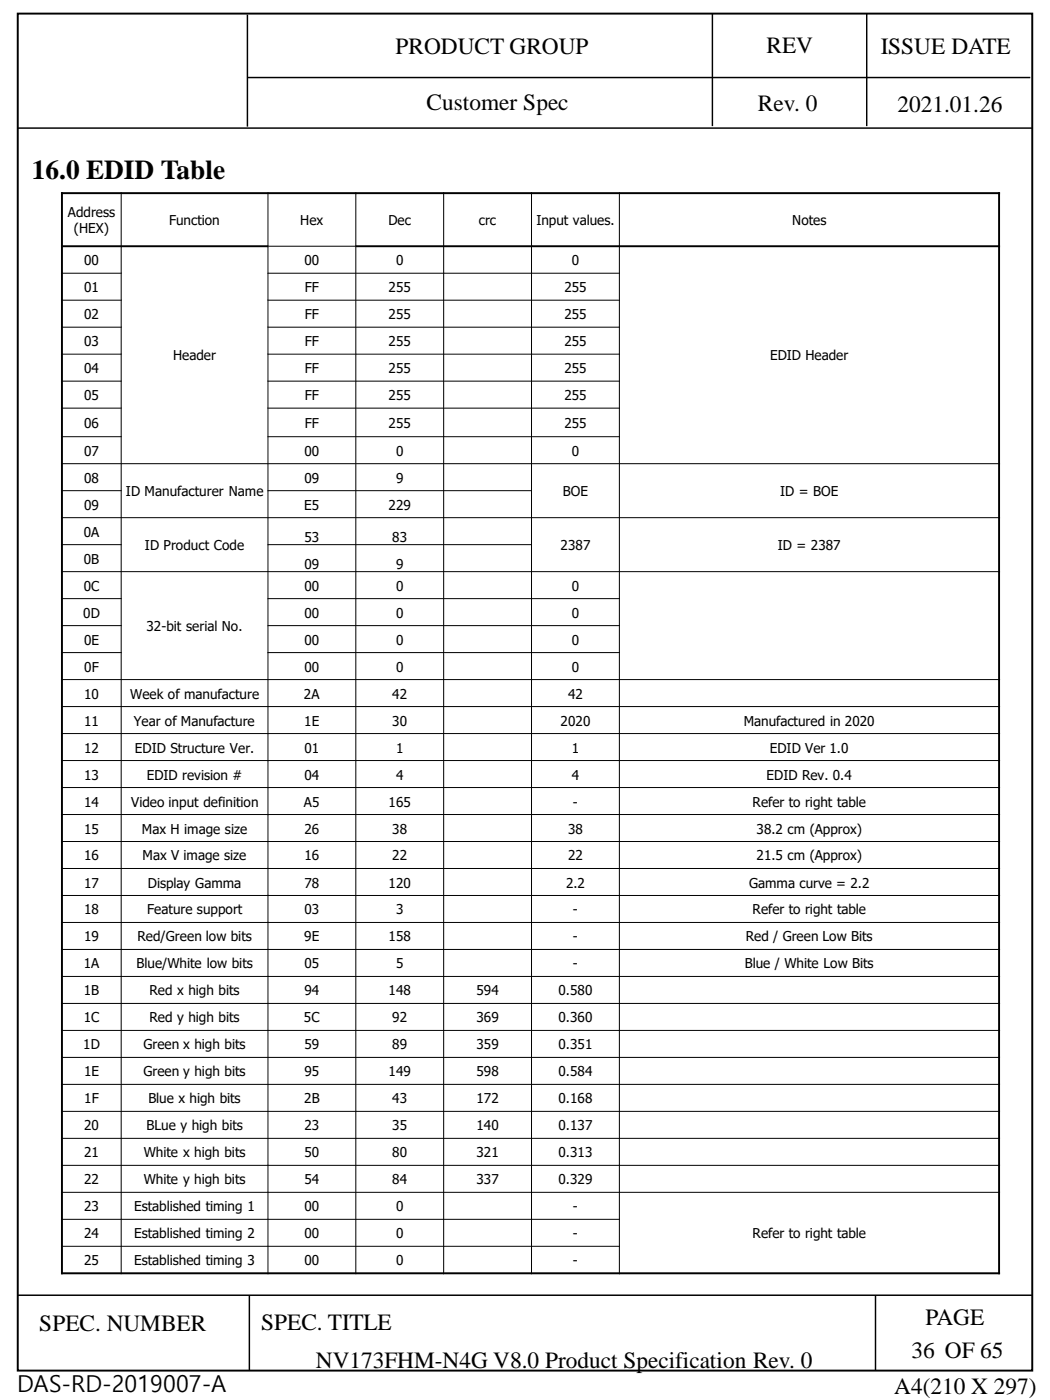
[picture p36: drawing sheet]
<svg xmlns="http://www.w3.org/2000/svg" width="190mm" height="254mm" viewBox="0 0 190 254" stroke-linecap="round" stroke-linejoin="round" font-family="sans-serif">
<defs><g id="words">
<text font-size="5" x="5.8" y="32.6">16.0 EDID Table</text>
<g font-size="4.2">
<text x="71.7" y="9.9">PRODUCT GROUP</text>
<text x="139.1" y="9.6">REV</text>
<text x="159.8" y="9.8">ISSUE DATE</text>
<text x="77.4" y="20">Customer Spec</text>
<text x="137.5" y="20.1">Rev. 0</text>
<text x="162.8" y="20.4">2021.01.26</text>
<text x="7.1" y="241.5">SPEC. NUMBER</text>
<text x="47.4" y="241.4">SPEC. TITLE</text>
<text x="167.9" y="240.4">PAGE</text>
<text x="57.3" y="248.1">NV173FHM-N4G V8.0 Product Specification Rev. 0</text>
<text x="165.4" y="246.3">36 OF 65</text>
<text x="3.1" y="252.6">DAS-RD-2019007-A</text>
<text x="162.2" y="252.8">A4(210 X 297)</text>
</g>
<g font-size="2.5">
<text x="12.3" y="39.4">Address</text>
<text x="30.7" y="40.8">Function</text>
<text x="54.5" y="40.8">Hex</text>
<text x="70.5" y="40.8">Dec</text>
<text x="86.9" y="40.8">crc</text>
<text x="97.3" y="40.8">Input values.</text>
<text x="143.7" y="40.8">Notes</text>
<text x="13.4" y="42.3">(HEX)</text>
<text x="15.2" y="48.1">00</text>
<text x="15.2" y="53">01</text>
<text x="55.2" y="48.1">00</text>
<text x="55.3" y="53">FF</text>
<text x="70.5" y="53">255</text>
<text x="71.9" y="48.1">0</text>
<text x="102.4" y="53">255</text>
<text x="103.8" y="48.1">0</text>
<text x="15.2" y="57.9">02</text>
<text x="55.3" y="57.9">FF</text>
<text x="70.5" y="57.9">255</text>
<text x="102.4" y="57.9">255</text>
<text x="15.2" y="62.8">03</text>
<text x="31.4" y="65.4">Header</text>
<text x="55.3" y="62.8">FF</text>
<text x="70.5" y="62.8">255</text>
<text x="102.4" y="62.8">255</text>
<text x="139.7" y="65.4">EDID Header</text>
<text x="15.2" y="67.7">04</text>
<text x="55.3" y="67.7">FF</text>
<text x="70.5" y="67.7">255</text>
<text x="102.4" y="67.7">255</text>
<text x="15.2" y="72.6">05</text>
<text x="15.2" y="77.6">06</text>
<text x="55.3" y="72.6">FF</text>
<text x="55.3" y="77.6">FF</text>
<text x="70.5" y="72.6">255</text>
<text x="70.5" y="77.6">255</text>
<text x="102.4" y="72.6">255</text>
<text x="102.4" y="77.6">255</text>
<text x="15.2" y="82.7">07</text>
<text x="55.2" y="82.7">00</text>
<text x="71.9" y="82.7">0</text>
<text x="103.8" y="82.7">0</text>
<text x="15.2" y="87.6">08</text>
<text x="55.2" y="87.6">09</text>
<text x="71.9" y="87.6">9</text>
<text x="15.2" y="92.5">09</text>
<text x="22.9" y="90">ID Manufacturer Name</text>
<text x="55.2" y="92.5">E5</text>
<text x="70.5" y="92.5">229</text>
<text x="102.1" y="90">BOE</text>
<text x="141.5" y="90">ID = BOE</text>
<text x="15.2" y="97.4">0A</text>
<text x="26.3" y="99.8">ID Product Code</text>
<text x="55.2" y="98.3">53</text>
<text x="71.2" y="98.3">83</text>
<text x="101.7" y="99.8">2387</text>
<text x="141.1" y="99.8">ID = 2387</text>
<text x="15.2" y="102.3">0B</text>
<text x="15.2" y="107.2">0C</text>
<text x="55.2" y="103.2">09</text>
<text x="55.2" y="107.2">00</text>
<text x="71.9" y="103.2">9</text>
<text x="71.9" y="107.2">0</text>
<text x="103.8" y="107.2">0</text>
<text x="15.1" y="112">0D</text>
<text x="55.2" y="112">00</text>
<text x="71.9" y="112">0</text>
<text x="103.8" y="112">0</text>
<text x="15.2" y="116.9">0E</text>
<text x="26.6" y="114.5">32-bit serial No.</text>
<text x="55.2" y="116.9">00</text>
<text x="71.9" y="116.9">0</text>
<text x="103.8" y="116.9">0</text>
<text x="15.3" y="121.8">0F</text>
<text x="55.2" y="121.8">00</text>
<text x="71.9" y="121.8">0</text>
<text x="103.8" y="121.8">0</text>
<text x="15.2" y="126.7">10</text>
<text x="15.2" y="131.6">11</text>
<text x="23.6" y="126.7">Week of manufacture</text>
<text x="24.3" y="131.6">Year of Manufacture</text>
<text x="55.2" y="126.7">2A</text>
<text x="55.2" y="131.6">1E</text>
<text x="71.2" y="126.7">42</text>
<text x="71.2" y="131.6">30</text>
<text x="101.7" y="131.6">2020</text>
<text x="103.1" y="126.7">42</text>
<text x="134.9" y="131.6">Manufactured in 2020</text>
<text x="15.2" y="136.5">12</text>
<text x="24.5" y="136.5">EDID Structure Ver.</text>
<text x="55.2" y="136.5">01</text>
<text x="71.9" y="136.5">1</text>
<text x="103.8" y="136.5">1</text>
<text x="139.7" y="136.5">EDID Ver 1.0</text>
<text x="15.2" y="141.4">13</text>
<text x="26.6" y="141.4">EDID revision #</text>
<text x="55.2" y="141.4">04</text>
<text x="71.9" y="141.4">4</text>
<text x="103.8" y="141.4">4</text>
<text x="139.1" y="141.4">EDID Rev. 0.4</text>
<text x="15.2" y="146.3">14</text>
<text x="23.8" y="146.3">Video input definition</text>
<text x="55.2" y="146.3">A5</text>
<text x="70.5" y="146.3">165</text>
<text x="104" y="146.3">-</text>
<text x="136.5" y="146.3">Refer to right table</text>
<text x="15.2" y="151.2">15</text>
<text x="25.7" y="151.2">Max H image size</text>
<text x="55.2" y="151.2">26</text>
<text x="71.2" y="151.2">38</text>
<text x="103.1" y="151.2">38</text>
<text x="137.3" y="151.2">38.2 cm (Approx)</text>
<text x="15.2" y="156.1">16</text>
<text x="15.2" y="161">17</text>
<text x="25.9" y="156.1">Max V image size</text>
<text x="26.8" y="161">Display Gamma</text>
<text x="55.2" y="156.1">16</text>
<text x="55.2" y="161">78</text>
<text x="70.5" y="161">120</text>
<text x="71.2" y="156.1">22</text>
<text x="102.7" y="161">2.2</text>
<text x="103.1" y="156.1">22</text>
<text x="135.9" y="161">Gamma curve = 2.2</text>
<text x="137.3" y="156.1">21.5 cm (Approx)</text>
<text x="15.2" y="165.9">18</text>
<text x="26.7" y="165.9">Feature support</text>
<text x="55.2" y="165.9">03</text>
<text x="71.9" y="165.9">3</text>
<text x="104" y="165.9">-</text>
<text x="136.5" y="165.9">Refer to right table</text>
<text x="15.2" y="170.8">19</text>
<text x="24.9" y="170.8">Red/Green low bits</text>
<text x="55.2" y="170.8">9E</text>
<text x="70.5" y="170.8">158</text>
<text x="104" y="170.8">-</text>
<text x="135.3" y="170.8">Red / Green Low Bits</text>
<text x="15.2" y="175.7">1A</text>
<text x="24.8" y="175.7">Blue/White low bits</text>
<text x="55.2" y="175.7">05</text>
<text x="71.9" y="175.7">5</text>
<text x="104" y="175.7">-</text>
<text x="135.1" y="175.7">Blue / White Low Bits</text>
<text x="15.2" y="180.6">1B</text>
<text x="15.2" y="185.5">1C</text>
<text x="27.1" y="180.6">Red x high bits</text>
<text x="27.1" y="185.5">Red y high bits</text>
<text x="55.2" y="185.5">5C</text>
<text x="55.2" y="180.6">94</text>
<text x="70.5" y="180.6">148</text>
<text x="71.2" y="185.5">92</text>
<text x="86.4" y="180.6">594</text>
<text x="86.4" y="185.5">369</text>
<text x="101.3" y="180.6">0.580</text>
<text x="101.3" y="185.5">0.360</text>
<text x="15.1" y="190.4">1D</text>
<text x="26" y="190.4">Green x high bits</text>
<text x="55.2" y="190.4">59</text>
<text x="71.2" y="190.4">89</text>
<text x="86.4" y="190.4">359</text>
<text x="101.3" y="190.4">0.351</text>
<text x="15.2" y="195.3">1E</text>
<text x="26" y="195.3">Green y high bits</text>
<text x="55.2" y="195.3">95</text>
<text x="70.5" y="195.3">149</text>
<text x="86.4" y="195.3">598</text>
<text x="101.3" y="195.3">0.584</text>
<text x="15.3" y="200.2">1F</text>
<text x="26.9" y="200.2">Blue x high bits</text>
<text x="55.2" y="200.2">2B</text>
<text x="71.2" y="200.2">43</text>
<text x="86.4" y="200.2">172</text>
<text x="101.3" y="200.2">0.168</text>
<text x="15.2" y="205.1">20</text>
<text x="15.2" y="210">21</text>
<text x="26.1" y="210">White x high bits</text>
<text x="26.6" y="205.1">BLue y high bits</text>
<text x="55.2" y="205.1">23</text>
<text x="55.2" y="210">50</text>
<text x="71.2" y="205.1">35</text>
<text x="71.2" y="210">80</text>
<text x="86.4" y="205.1">140</text>
<text x="86.4" y="210">321</text>
<text x="101.3" y="205.1">0.137</text>
<text x="101.3" y="210">0.313</text>
<text x="15.2" y="214.9">22</text>
<text x="26.1" y="214.9">White y high bits</text>
<text x="55.2" y="214.9">54</text>
<text x="71.2" y="214.9">84</text>
<text x="86.4" y="214.9">337</text>
<text x="101.3" y="214.9">0.329</text>
<text x="15.2" y="219.8">23</text>
<text x="24.3" y="219.8">Established timing 1</text>
<text x="55.2" y="219.8">00</text>
<text x="71.9" y="219.8">0</text>
<text x="104" y="219.8">-</text>
<text x="15.2" y="224.7">24</text>
<text x="24.3" y="224.7">Established timing 2</text>
<text x="55.2" y="224.7">00</text>
<text x="71.9" y="224.7">0</text>
<text x="104" y="224.7">-</text>
<text x="136.5" y="224.7">Refer to right table</text>
<text x="15.2" y="229.6">25</text>
<text x="24.3" y="229.6">Established timing 3</text>
<text x="55.2" y="229.6">00</text>
<text x="71.9" y="229.6">0</text>
<text x="104" y="229.6">-</text>
</g>
</g></defs>
<path d="M3.2 2.5h184.1v246.2h-184.1zM11.1 35h170.3M11.2 34.9v196.3M181.3 34.9v196.3M11.1 44.7h37.6M64.5 44.7h116.9M11.1 231h170.3" fill="none" stroke="#000" stroke-width=".35"/>
<path d="M44.9 2.6v20.4M44.9 14.1h142M129.3 2.5v20.4M157.3 2.5v20.4M3.2 23.2h184.1M3.2 235h184.1M45.2 235v13.7M158.8 235v13.7" fill="none" stroke="#000" stroke-width=".26"/>
<g fill="none" stroke="#000" stroke-width=".18">
<path d="M22 34.9v196.3M48.6 34.9v196.3M64.6 34.9v196.3M80.5 34.9v196.3M96.4 34.9v196.3M112.4 34.9v196.3M11.1 49.6h11M11.1 54.5h11M11.1 59.4h11M48.5 49.6h64M48.5 54.5h64M48.5 59.4h64"/>
<path d="M48.7 44.7h15.8M11.1 64.3h11M11.1 69.2h11M11.1 74h11M11.1 79.2h11M48.5 64.3h64M48.5 69.2h64M48.5 74h64M48.5 79.2h64M11.1 84.1h170.3M11.1 89h11M11.1 93.9h170.3"/>
<path d="M11.1 98.8h11M48.5 89h48M48.5 98.8h48M11.1 103.7h170.3M11.1 108.6h11M11.1 113.5h11M11.1 118.4h11M48.5 108.6h64M48.5 113.5h64M48.5 118.4h64M11.1 123.3h170.3M11.1 128.2h170.3"/>
<path d="M11.1 133.1h170.3M11.1 138h170.3M11.1 142.9h170.3M11.1 147.8h170.3M11.1 152.7h170.3M11.1 157.6h170.3M11.1 162.5h170.3M11.1 167.4h170.3M11.1 172.3h170.3M11.1 177.2h170.3M11.1 182.1h170.3M11.1 186.9h170.3"/>
<path d="M11.1 191.8h170.3M11.1 196.7h170.3M11.1 201.6h170.3M11.1 206.5h170.3M11.1 211.4h170.3M11.1 216.3h170.3M11.1 221.2h101.4M11.1 226.1h101.4"/>
</g>
<use href="#words"/>
</svg>
